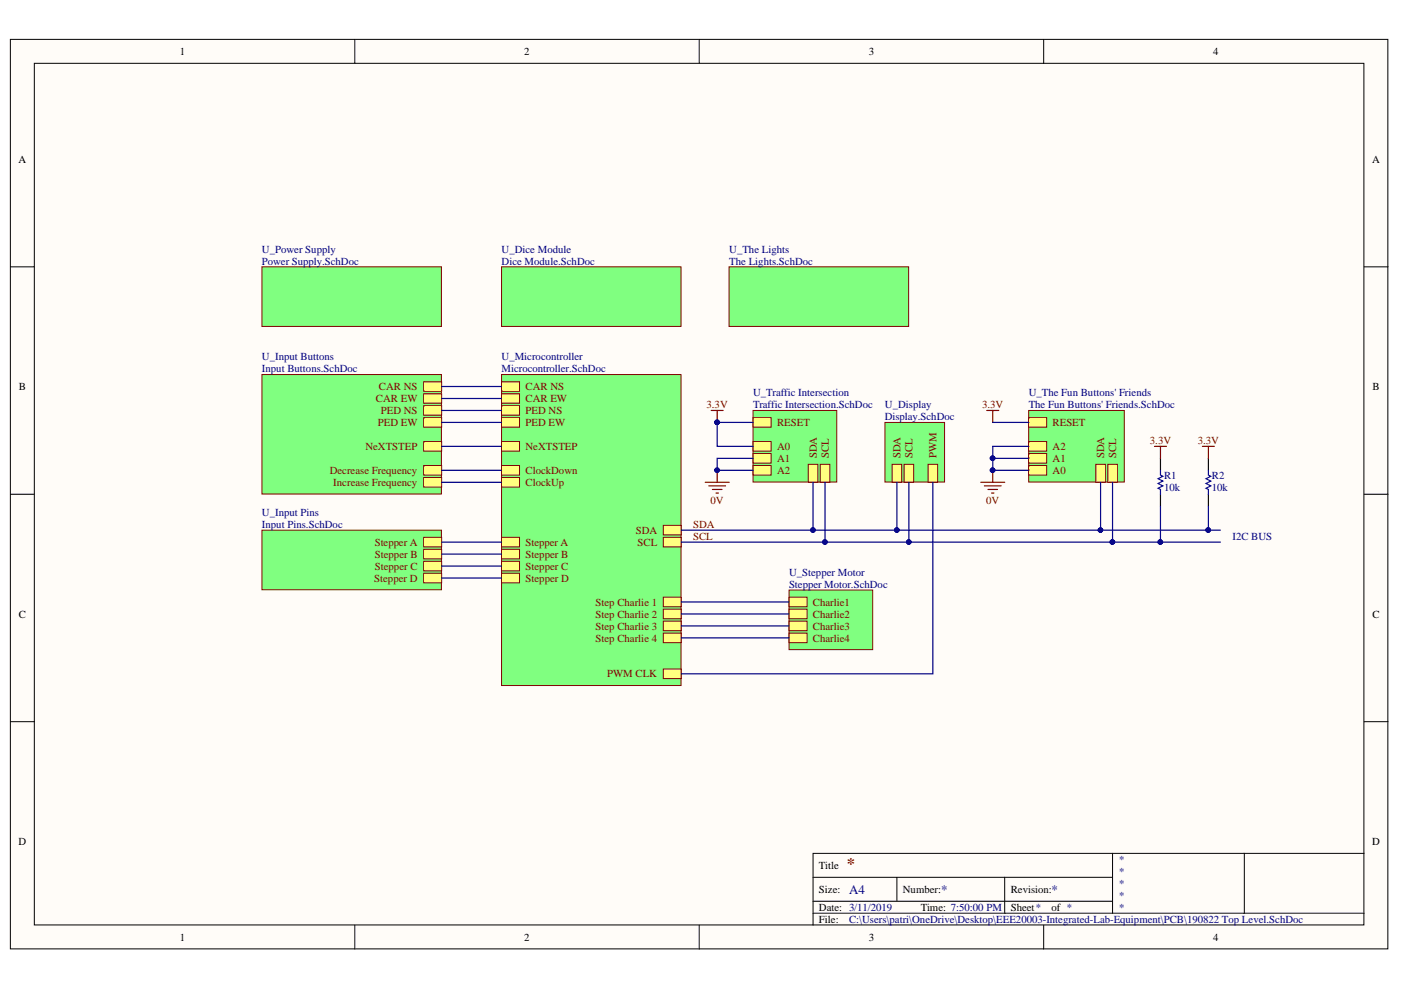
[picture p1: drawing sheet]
<svg xmlns="http://www.w3.org/2000/svg" width="297mm" height="210mm" viewBox="0 0 297 210" stroke-linecap="round" stroke-linejoin="round" font-family="sans-serif">
<defs><g id="words">
<text font-size="3.4" fill="#800000" x="179.5" y="184.3">*</text>
<g font-size="2.7" fill="#000080">
<text x="180" y="189.5">A4</text>
<text x="199.5" y="189.5">*</text>
<text x="222.9" y="189.5">*</text>
</g>
<g font-size="2.3">
<text x="38.1" y="11.7">1</text>
<text x="111.2" y="11.7">2</text>
<text x="184.2" y="11.7">3</text>
<text x="257.2" y="11.7">4</text>
<text x="3.9" y="34.5">A</text>
<text x="290.9" y="34.5">A</text>
<text x="4" y="82.7">B</text>
<text x="291" y="82.7">B</text>
<text x="4" y="131">C</text>
<text x="291" y="131">C</text>
<text x="3.9" y="179.1">D</text>
<text x="290.9" y="179.1">D</text>
<text x="173.6" y="184.3">Title</text>
<text x="173.6" y="189.3">Size:</text>
<text x="191.4" y="189.3">Number:</text>
<text x="214.3" y="189.3">Revision:</text>
<text x="173.6" y="193.1">Date: 3/11/2019</text>
<text x="173.6" y="195.7">File:</text>
<text x="195.2" y="193.1">Time: 7:50:00 PM</text>
<text x="214.3" y="193.1">Sheet*</text>
<text x="222.9" y="193.1">of *</text>
<text x="38.1" y="199.5">1</text>
<text x="111.2" y="199.5">2</text>
<text x="184.2" y="199.5">3</text>
<text x="257.2" y="199.5">4</text>
</g>
<g font-size="2.3" fill="#000080">
<text x="55.5" y="53.6">U_Power Supply</text>
<text x="106.3" y="53.6">U_Dice Module</text>
<text x="154.6" y="53.6">U_The Lights</text>
<text x="55.5" y="56.1">Power Supply.SchDoc</text>
<text x="106.3" y="56.1">Dice Module.SchDoc</text>
<text x="154.6" y="56.1">The Lights.SchDoc</text>
<text x="55.5" y="76.4">U_Input Buttons</text>
<text x="106.3" y="76.4">U_Microcontroller</text>
<text x="55.5" y="78.9">Input Buttons.SchDoc</text>
<text x="106.3" y="78.9">Microcontroller.SchDoc</text>
<text x="159.7" y="84">U_Traffic Intersection</text>
<text x="159.7" y="86.5">Traffic Intersection.SchDoc</text>
<text x="187.6" y="86.5">U_Display</text>
<text x="187.6" y="89.1">Display.SchDoc</text>
<text x="218.1" y="84">U_The Fun Buttons' Friends</text>
<text x="218.1" y="86.5">The Fun Buttons' Friends.SchDoc</text>
<text x="246.8" y="101.5">R1</text>
<text x="256.9" y="101.5">R2</text>
<text x="246.8" y="104.1">10k</text>
<text x="256.9" y="104.1">10k</text>
<text x="55.5" y="109.4">U_Input Pins</text>
<text x="55.5" y="111.9">Input Pins.SchDoc</text>
<text x="261.3" y="114.5">I2C BUS</text>
<text x="167.3" y="122.1">U_Stepper Motor</text>
<text x="167.3" y="124.6">Stepper Motor.SchDoc</text>
<text x="237.2" y="183">*</text>
<text x="237.2" y="185.5">*</text>
<text x="237.2" y="188.1">*</text>
<text x="237.2" y="190.6">*</text>
<text x="180" y="195.7">C:\Users\patri\OneDrive\Desktop\EEE20003-Integrated-Lab-Equipment\PCB\190822 Top Level.SchDoc</text>
<text x="237.2" y="193.1">*</text>
</g>
<g font-size="2.3" fill="#800000">
<text x="80.4" y="82.7">CAR NS</text>
<text x="111.4" y="82.7">CAR NS</text>
<text x="79.7" y="85.3">CAR EW</text>
<text x="80.7" y="87.8">PED NS</text>
<text x="111.4" y="85.3">CAR EW</text>
<text x="111.4" y="87.8">PED NS</text>
<text x="149.8" y="86.5">3.3V</text>
<text x="208.2" y="86.5">3.3V</text>
<text x="77.5" y="95.4">NeXTSTEP</text>
<text x="80.1" y="90.3">PED EW</text>
<text x="111.4" y="90.3">PED EW</text>
<text x="111.4" y="95.4">NeXTSTEP</text>
<text x="164.8" y="95.4">A0</text>
<text x="164.8" y="90.3">RESET</text>
<text x="223.2" y="90.3">RESET</text>
<text x="223.2" y="95.4">A2</text>
<text x="243.8" y="94.1">3.3V</text>
<text x="253.9" y="94.1">3.3V</text>
<text x="69.9" y="100.5">Decrease Frequency</text>
<text x="111.4" y="100.5">ClockDown</text>
<text x="164.8" y="97.9">A1</text>
<text x="164.8" y="100.5">A2</text>
<text x="173.2" y="97.2" transform="rotate(-90 173.2 97.2)">SDA</text>
<text x="175.7" y="97.2" transform="rotate(-90 175.7 97.2)">SCL</text>
<text x="190.9" y="97.2" transform="rotate(-90 190.9 97.2)">SDA</text>
<text x="193.5" y="97.2" transform="rotate(-90 193.5 97.2)">SCL</text>
<text x="198.6" y="97.2" transform="rotate(-90 198.6 97.2)">PWM</text>
<text x="223.2" y="100.5">A0</text>
<text x="223.2" y="97.9">A1</text>
<text x="234.1" y="97.2" transform="rotate(-90 234.1 97.2)">SDA</text>
<text x="236.7" y="97.2" transform="rotate(-90 236.7 97.2)">SCL</text>
<text x="70.7" y="103">Increase Frequency</text>
<text x="111.4" y="103">ClockUp</text>
<text x="150.6" y="106.8">0V</text>
<text x="209.1" y="106.8">0V</text>
<text x="134.8" y="113.2">SDA</text>
<text x="147" y="111.9">SDA</text>
<text x="79.5" y="118.3">Stepper B</text>
<text x="79.5" y="115.7">Stepper A</text>
<text x="111.4" y="115.7">Stepper A</text>
<text x="111.4" y="118.3">Stepper B</text>
<text x="135.2" y="115.7">SCL</text>
<text x="147" y="114.5">SCL</text>
<text x="79.3" y="123.3">Stepper D</text>
<text x="79.5" y="120.8">Stepper C</text>
<text x="111.4" y="120.8">Stepper C</text>
<text x="111.4" y="123.3">Stepper D</text>
<text x="126.3" y="128.4">Step Charlie 1</text>
<text x="126.3" y="131">Step Charlie 2</text>
<text x="172.4" y="128.4">Charlie1</text>
<text x="172.4" y="131">Charlie2</text>
<text x="126.3" y="136">Step Charlie 4</text>
<text x="126.3" y="133.5">Step Charlie 3</text>
<text x="172.4" y="133.5">Charlie3</text>
<text x="172.4" y="136">Charlie4</text>
<text x="128.7" y="143.6">PWM CLK</text>
</g>
</g></defs>
<g fill="#fffcf8" stroke="#000" stroke-width=".21">
<path d="M2.2 8.3h292.1v192.9h-292.1z"/>
<path d="M7.3 13.4h281.9v182.7h-281.9z"/>
</g>
<g fill="none" stroke="#000" stroke-width=".21">
<path d="M75.2 8.3v5.1M148.3 8.3v5.1M221.3 8.3v5.1M2.2 56.6h5.1M289.2 56.6h5.1M2.2 104.8h5.1M289.2 104.8h5.1M2.2 153h5.1M289.2 153h5.1M75.2 196.2v5M148.3 196.2v5M172.4 186h63.5"/>
<path d="M172.4 193.6h116.8M172.4 191.1h63.5M190.2 186v5.1M213 186v7.6M221.3 196.2v5M235.9 180.9v12.7M263.8 180.9h-91.4v15.3M289.2 180.9h-25.4v12.7"/>
</g>
<g fill="#80ff80" stroke="#800000" stroke-width=".21">
<path d="M55.5 56.6h38.1v12.6h-38.1z"/>
<path d="M55.5 79.4h38.1v25.3h-38.1z"/>
</g>
<path d="M89.8 80.9h3.8v2.1h-3.8z" fill-rule="evenodd" fill="#ffff80"/>
<path d="M89.8 80.9h3.8v2.1h-3.8z" fill="none" stroke="#800000" stroke-width=".21"/>
<path d="M89.8 83.5h3.8v2h-3.8z" fill-rule="evenodd" fill="#ffff80"/>
<path d="M89.8 83.5h3.8v2h-3.8z" fill="none" stroke="#800000" stroke-width=".21"/>
<path d="M89.8 86h3.8v2h-3.8z" fill-rule="evenodd" fill="#ffff80"/>
<path d="M89.8 86h3.8v2h-3.8z" fill="none" stroke="#800000" stroke-width=".21"/>
<path d="M89.8 88.5h3.8v2.1h-3.8z" fill-rule="evenodd" fill="#ffff80"/>
<path d="M89.8 88.5h3.8v2.1h-3.8z" fill="none" stroke="#800000" stroke-width=".21"/>
<path d="M89.8 93.6h3.8v2.1h-3.8z" fill-rule="evenodd" fill="#ffff80"/>
<path d="M89.8 93.6h3.8v2.1h-3.8z" fill="none" stroke="#800000" stroke-width=".21"/>
<path d="M89.8 98.7h3.8v2h-3.8z" fill-rule="evenodd" fill="#ffff80"/>
<path d="M89.8 98.7h3.8v2h-3.8z" fill="none" stroke="#800000" stroke-width=".21"/>
<path d="M89.8 101.2h3.8v2.1h-3.8z" fill-rule="evenodd" fill="#ffff80"/>
<path d="M89.8 101.2h3.8v2.1h-3.8z" fill="none" stroke="#800000" stroke-width=".21"/>
<path d="M55.5 112.4h38.1v12.6h-38.1z" fill="#80ff80" stroke="#800000" stroke-width=".21"/>
<path d="M89.8 121.5h3.8v2.1h-3.8z" fill-rule="evenodd" fill="#ffff80"/>
<path d="M89.8 121.5h3.8v2.1h-3.8z" fill="none" stroke="#800000" stroke-width=".21"/>
<path d="M89.8 119h3.8v2h-3.8z" fill-rule="evenodd" fill="#ffff80"/>
<path d="M89.8 119h3.8v2h-3.8z" fill="none" stroke="#800000" stroke-width=".21"/>
<path d="M89.8 116.5h3.8v2h-3.8z" fill-rule="evenodd" fill="#ffff80"/>
<path d="M89.8 116.5h3.8v2h-3.8z" fill="none" stroke="#800000" stroke-width=".21"/>
<path d="M89.8 113.9h3.8v2.1h-3.8z" fill-rule="evenodd" fill="#ffff80"/>
<path d="M89.8 113.9h3.8v2.1h-3.8z" fill="none" stroke="#800000" stroke-width=".21"/>
<path d="M106.3 79.4h38.1v65.9h-38.1z" fill="#80ff80" stroke="#800000" stroke-width=".21"/>
<path d="M140.6 111.4h3.8v2h-3.8z" fill-rule="evenodd" fill="#ffff80"/>
<path d="M140.6 111.4h3.8v2h-3.8z" fill="none" stroke="#800000" stroke-width=".21"/>
<path d="M140.6 113.9h3.8v2.1h-3.8z" fill-rule="evenodd" fill="#ffff80"/>
<path d="M140.6 113.9h3.8v2.1h-3.8z" fill="none" stroke="#800000" stroke-width=".21"/>
<path d="M106.3 80.9h3.8v2.1h-3.8z" fill-rule="evenodd" fill="#ffff80"/>
<path d="M106.3 80.9h3.8v2.1h-3.8z" fill="none" stroke="#800000" stroke-width=".21"/>
<path d="M106.3 83.5h3.8v2h-3.8z" fill-rule="evenodd" fill="#ffff80"/>
<path d="M106.3 83.5h3.8v2h-3.8z" fill="none" stroke="#800000" stroke-width=".21"/>
<path d="M106.3 86h3.8v2h-3.8z" fill-rule="evenodd" fill="#ffff80"/>
<path d="M106.3 86h3.8v2h-3.8z" fill="none" stroke="#800000" stroke-width=".21"/>
<path d="M106.3 88.5h3.8v2.1h-3.8z" fill-rule="evenodd" fill="#ffff80"/>
<path d="M106.3 88.5h3.8v2.1h-3.8z" fill="none" stroke="#800000" stroke-width=".21"/>
<path d="M106.3 113.9h3.8v2.1h-3.8z" fill-rule="evenodd" fill="#ffff80"/>
<path d="M106.3 113.9h3.8v2.1h-3.8z" fill="none" stroke="#800000" stroke-width=".21"/>
<path d="M106.3 116.5h3.8v2h-3.8z" fill-rule="evenodd" fill="#ffff80"/>
<path d="M106.3 116.5h3.8v2h-3.8z" fill="none" stroke="#800000" stroke-width=".21"/>
<path d="M106.3 119h3.8v2h-3.8z" fill-rule="evenodd" fill="#ffff80"/>
<path d="M106.3 119h3.8v2h-3.8z" fill="none" stroke="#800000" stroke-width=".21"/>
<path d="M106.3 121.5h3.8v2.1h-3.8z" fill-rule="evenodd" fill="#ffff80"/>
<path d="M106.3 121.5h3.8v2.1h-3.8z" fill="none" stroke="#800000" stroke-width=".21"/>
<path d="M140.6 126.6h3.8v2h-3.8z" fill-rule="evenodd" fill="#ffff80"/>
<path d="M140.6 126.6h3.8v2h-3.8z" fill="none" stroke="#800000" stroke-width=".21"/>
<path d="M140.6 129.2h3.8v2h-3.8z" fill-rule="evenodd" fill="#ffff80"/>
<path d="M140.6 129.2h3.8v2h-3.8z" fill="none" stroke="#800000" stroke-width=".21"/>
<path d="M140.6 134.2h3.8v2.1h-3.8z" fill-rule="evenodd" fill="#ffff80"/>
<path d="M140.6 134.2h3.8v2.1h-3.8z" fill="none" stroke="#800000" stroke-width=".21"/>
<path d="M140.6 131.7h3.8v2h-3.8z" fill-rule="evenodd" fill="#ffff80"/>
<path d="M140.6 131.7h3.8v2h-3.8z" fill="none" stroke="#800000" stroke-width=".21"/>
<path d="M140.6 141.8h3.8v2.1h-3.8z" fill-rule="evenodd" fill="#ffff80"/>
<path d="M140.6 141.8h3.8v2.1h-3.8z" fill="none" stroke="#800000" stroke-width=".21"/>
<path d="M106.3 93.6h3.8v2.1h-3.8z" fill-rule="evenodd" fill="#ffff80"/>
<path d="M106.3 93.6h3.8v2.1h-3.8z" fill="none" stroke="#800000" stroke-width=".21"/>
<path d="M106.3 98.7h3.8v2h-3.8z" fill-rule="evenodd" fill="#ffff80"/>
<path d="M106.3 98.7h3.8v2h-3.8z" fill="none" stroke="#800000" stroke-width=".21"/>
<path d="M106.3 101.2h3.8v2.1h-3.8z" fill-rule="evenodd" fill="#ffff80"/>
<path d="M106.3 101.2h3.8v2.1h-3.8z" fill="none" stroke="#800000" stroke-width=".21"/>
<path d="M159.7 87h17.7v15.2h-17.7z" fill="#80ff80" stroke="#800000" stroke-width=".21"/>
<path d="M159.7 93.6h3.8v2.1h-3.8z" fill-rule="evenodd" fill="#ffff80"/>
<path d="M159.7 93.6h3.8v2.1h-3.8z" fill="none" stroke="#800000" stroke-width=".21"/>
<path d="M159.7 96.2h3.8v2h-3.8z" fill-rule="evenodd" fill="#ffff80"/>
<path d="M159.7 96.2h3.8v2h-3.8z" fill="none" stroke="#800000" stroke-width=".21"/>
<path d="M159.7 98.7h3.8v2h-3.8z" fill-rule="evenodd" fill="#ffff80"/>
<path d="M159.7 98.7h3.8v2h-3.8z" fill="none" stroke="#800000" stroke-width=".21"/>
<path d="M159.7 88.5h3.8v2.1h-3.8z" fill-rule="evenodd" fill="#ffff80"/>
<path d="M159.7 88.5h3.8v2.1h-3.8z" fill="none" stroke="#800000" stroke-width=".21"/>
<path d="M171.4 98.4h2v3.9h-2z" fill-rule="evenodd" fill="#ffff80"/>
<path d="M171.4 98.4h2v3.9h-2z" fill="none" stroke="#800000" stroke-width=".21"/>
<path d="M173.9 98.4h2v3.9h-2z" fill-rule="evenodd" fill="#ffff80"/>
<path d="M173.9 98.4h2v3.9h-2z" fill="none" stroke="#800000" stroke-width=".21"/>
<path d="M150.8 87h2.5M152.1 87v2.6M152.1 99.7v2.6M149.5 102.3h5.1M150.3 103h3.5M151 103.8h2.1M151.8 104.5h.5" fill="none" stroke="#800000" stroke-width=".25"/>
<g fill="#000080" stroke="#000080" stroke-width=".21">
<circle cx="152" cy="89.5" r=".48"/>
<circle cx="152" cy="99.7" r=".48"/>
</g>
<g fill="#80ff80" stroke="#800000" stroke-width=".21">
<path d="M106.3 56.6h38.1v12.6h-38.1z"/>
<path d="M154.6 56.6h38.1v12.6h-38.1z"/>
<path d="M187.6 89.6h12.7v12.6h-12.7z"/>
</g>
<path d="M191.7 98.4h2v3.9h-2z" fill-rule="evenodd" fill="#ffff80"/>
<path d="M191.7 98.4h2v3.9h-2z" fill="none" stroke="#800000" stroke-width=".21"/>
<path d="M189.1 98.4h2.1v3.9h-2.1z" fill-rule="evenodd" fill="#ffff80"/>
<path d="M189.1 98.4h2.1v3.9h-2.1z" fill="none" stroke="#800000" stroke-width=".21"/>
<path d="M196.8 98.4h2v3.9h-2z" fill-rule="evenodd" fill="#ffff80"/>
<path d="M196.8 98.4h2v3.9h-2z" fill="none" stroke="#800000" stroke-width=".21"/>
<path d="M218.1 87h20.3v15.2h-20.3z" fill="#80ff80" stroke="#800000" stroke-width=".21"/>
<path d="M232.3 98.4h2.1v3.9h-2.1z" fill-rule="evenodd" fill="#ffff80"/>
<path d="M232.3 98.4h2.1v3.9h-2.1z" fill="none" stroke="#800000" stroke-width=".21"/>
<path d="M234.9 98.4h2v3.9h-2z" fill-rule="evenodd" fill="#ffff80"/>
<path d="M234.9 98.4h2v3.9h-2z" fill="none" stroke="#800000" stroke-width=".21"/>
<path d="M218.1 88.5h3.8v2.1h-3.8z" fill-rule="evenodd" fill="#ffff80"/>
<path d="M218.1 88.5h3.8v2.1h-3.8z" fill="none" stroke="#800000" stroke-width=".21"/>
<path d="M218.1 98.7h3.8v2h-3.8z" fill-rule="evenodd" fill="#ffff80"/>
<path d="M218.1 98.7h3.8v2h-3.8z" fill="none" stroke="#800000" stroke-width=".21"/>
<path d="M218.1 96.2h3.8v2h-3.8z" fill-rule="evenodd" fill="#ffff80"/>
<path d="M218.1 96.2h3.8v2h-3.8z" fill="none" stroke="#800000" stroke-width=".21"/>
<path d="M218.1 93.6h3.8v2.1h-3.8z" fill-rule="evenodd" fill="#ffff80"/>
<path d="M218.1 93.6h3.8v2.1h-3.8z" fill="none" stroke="#800000" stroke-width=".21"/>
<path d="M209.2 87h2.6M210.5 87v2.6M210.5 99.7v2.6M207.9 102.3h5.1M208.7 103h3.6M209.5 103.8h2M210.2 104.5h.5" fill="none" stroke="#800000" stroke-width=".25"/>
<circle cx="210.4" cy="99.7" r=".49" fill="#000080" stroke="#000080" stroke-width=".21"/>
<path d="M167.3 125.1h17.7v12.6h-17.7z" fill="#80ff80" stroke="#800000" stroke-width=".21"/>
<path d="M167.3 126.6h3.8v2h-3.8z" fill-rule="evenodd" fill="#ffff80"/>
<path d="M167.3 126.6h3.8v2h-3.8z" fill="none" stroke="#800000" stroke-width=".21"/>
<path d="M167.3 129.2h3.8v2h-3.8z" fill-rule="evenodd" fill="#ffff80"/>
<path d="M167.3 129.2h3.8v2h-3.8z" fill="none" stroke="#800000" stroke-width=".21"/>
<path d="M167.3 131.7h3.8v2h-3.8z" fill-rule="evenodd" fill="#ffff80"/>
<path d="M167.3 131.7h3.8v2h-3.8z" fill="none" stroke="#800000" stroke-width=".21"/>
<path d="M167.3 134.2h3.8v2.1h-3.8z" fill-rule="evenodd" fill="#ffff80"/>
<path d="M167.3 134.2h3.8v2.1h-3.8z" fill="none" stroke="#800000" stroke-width=".21"/>
<path d="M246 97.2v2.5M256.2 97.2v2.5M246 104.8v2.5M256.2 104.8v2.5" fill="none" stroke="#000" stroke-width=".25"/>
<path d="M246 99.7v1l.5 .3-1 .5 1 .5-1 .5 1 .5-1 .5 .5 .3v1M256.2 99.7v1l.5 .3-1 .5 1 .5-1 .5 1 .5-1 .5 .5 .3v1" fill="none" stroke="#00f" stroke-width=".25"/>
<path d="M244.8 94.6h2.5M246 94.6v2.6M254.9 94.6h2.6M256.2 94.6v2.6" fill="none" stroke="#800000" stroke-width=".25"/>
<g fill="none" stroke="#000080" stroke-width=".25">
<path d="M93.6 82h12.7M93.6 84.5h12.7M93.6 87h12.7M93.6 89.6h12.7M93.6 99.7h12.7M93.6 94.6h12.7M159.7 97.2h-7.6v2.5h7.6M159.7 89.6h-7.6v5h7.6M210.5 89.6h7.6M218.1 97.2h-7.6v2.5h7.6M218.1 94.6h-7.6v2.6M93.6 114.9h12.7"/>
<path d="M93.6 117.5h12.7M93.6 102.3h12.7M144.4 114.9h114.3M144.4 112.4h114.3M172.4 102.3v10.1M174.9 102.3v12.6M190.2 102.3v10.1M192.7 102.3v12.6M197.8 102.3v40.6h-53.4M233.3 102.3v10.1M235.9 102.3v12.6M246 107.3v7.6"/>
<path d="M256.2 107.3v5.1M93.6 120h12.7M93.6 122.6h12.7M144.4 127.6h22.9M144.4 130.2h22.9M144.4 132.7h22.9M144.4 135.2h22.9"/>
</g>
<g fill="#000080" stroke="#000080" stroke-width=".21">
<circle cx="152" cy="99.7" r=".48"/>
<circle cx="152" cy="89.5" r=".48"/>
<circle cx="210.4" cy="97.2" r=".49"/>
<circle cx="210.4" cy="99.7" r=".49"/>
<circle cx="174.9" cy="114.9" r=".48"/>
<circle cx="192.7" cy="114.9" r=".48"/>
<circle cx="235.8" cy="114.9" r=".49"/>
<circle cx="246" cy="114.9" r=".49"/>
<circle cx="172.4" cy="112.4" r=".48"/>
<circle cx="190.1" cy="112.4" r=".48"/>
<circle cx="233.3" cy="112.4" r=".48"/>
<circle cx="256.2" cy="112.4" r=".49"/>
</g>
<use href="#words"/>
</svg>
